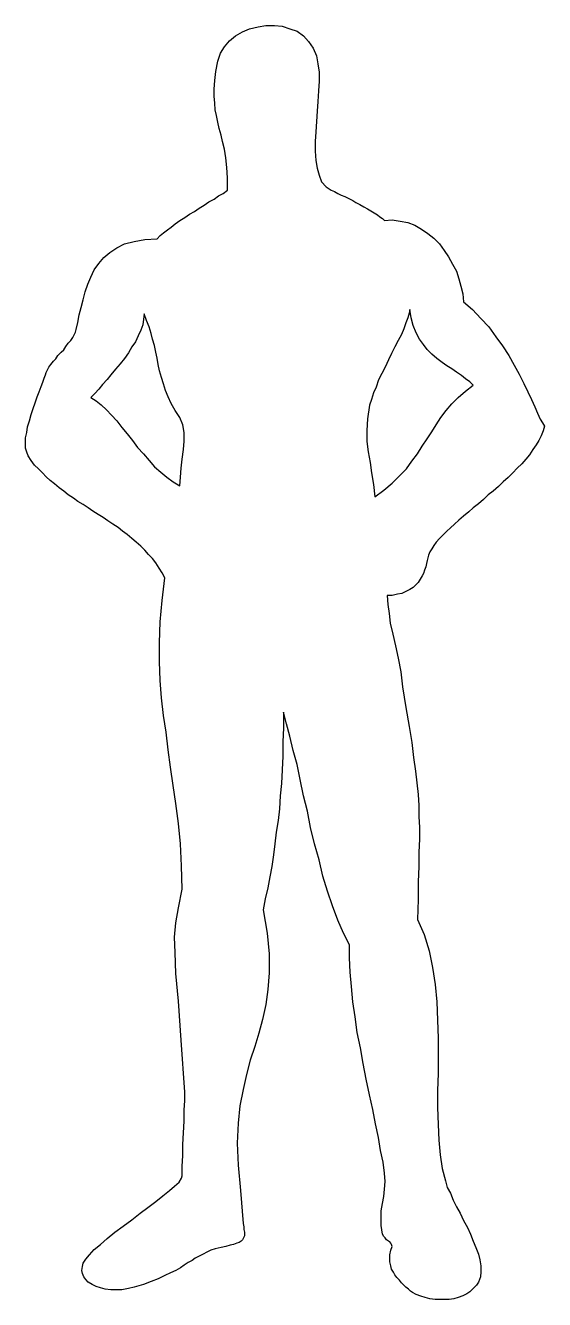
# Model space of a CAD drawing. Extents: x 113.91 to 114.62, y 36.66 to 38.41.
import ezdxf

# ---------------------------------------------------------------- set-up
doc = ezdxf.new("R2010")
doc.units = 0
doc.header["$MEASUREMENT"] = 0
doc.layers.add('GENTE', color=251, linetype='CONTINUOUS')

msp = doc.modelspace()

# ---------------------------------------------------------------- linework, layer by layer
at = {"layer": 'GENTE', "linetype": 'CONTINUOUS'}
for points in [[(114.1759, 38.3585), (114.1794, 38.3692), (114.1848, 38.378), (114.1919, 38.3861), (114.1999, 38.3932), (114.2097, 38.3985), (114.2194, 38.4029), (114.231, 38.4056), (114.2417, 38.4074), (114.2533, 38.4074), (114.2639, 38.4065), (114.2746, 38.4029), (114.2844, 38.3994), (114.2933, 38.3932), (114.3004, 38.3852), (114.3066, 38.3763), (114.311, 38.3656), (114.3128, 38.3549), (114.3146, 38.3434), (114.3146, 38.3309), (114.3137, 38.3176), (114.3128, 38.3033), (114.312, 38.29), (114.311, 38.2758), (114.3102, 38.2615), (114.3093, 38.2482), (114.3093, 38.2349), (114.3102, 38.2224), (114.312, 38.2117), (114.3146, 38.202), (114.3182, 38.1931), (114.3244, 38.1859), (114.3315, 38.1815), (114.336, 38.1797), (114.3404, 38.177), (114.3449, 38.1744), (114.3502, 38.1726), (114.3555, 38.1699), (114.3608, 38.1673), (114.3653, 38.1646), (114.3706, 38.1619), (114.376, 38.1584), (114.3813, 38.1557), (114.3858, 38.153), (114.3902, 38.1504), (114.3947, 38.1477), (114.3982, 38.145), (114.4018, 38.1424), (114.4044, 38.1397), (114.4151, 38.1406), (114.4258, 38.1388), (114.4364, 38.137), (114.4462, 38.1335), (114.4551, 38.1281), (114.464, 38.1219), (114.472, 38.1157), (114.48, 38.1077), (114.4863, 38.0988), (114.4925, 38.0899), (114.4978, 38.0801), (114.5032, 38.0703), (114.5067, 38.0597), (114.5094, 38.0499), (114.512, 38.0392), (114.5129, 38.0285), (114.5254, 38.0179), (114.5369, 38.0054), (114.5476, 37.9939), (114.5574, 37.9805), (114.5663, 37.9681), (114.5752, 37.9547), (114.5823, 37.9414), (114.5894, 37.9289), (114.5956, 37.9165), (114.601, 37.9049), (114.6063, 37.8942), (114.6107, 37.8844), (114.6143, 37.8756), (114.6179, 37.8675), (114.6214, 37.8622), (114.6241, 37.8578), (114.6223, 37.8515), (114.6197, 37.8444), (114.6161, 37.8382), (114.6125, 37.832), (114.6081, 37.8257), (114.6036, 37.8186), (114.5983, 37.8124), (114.593, 37.8062), (114.5867, 37.8), (114.5805, 37.7937), (114.5743, 37.7875), (114.5672, 37.7813), (114.5609, 37.7751), (114.5538, 37.7688), (114.5467, 37.7635), (114.5405, 37.7573), (114.5334, 37.7511), (114.5263, 37.7457), (114.5201, 37.7404), (114.5129, 37.7342), (114.5067, 37.7288), (114.5005, 37.7235), (114.4951, 37.7182), (114.4898, 37.7137), (114.4845, 37.7084), (114.48, 37.7039), (114.4756, 37.6986), (114.472, 37.6941), (114.4693, 37.6897), (114.4667, 37.6852), (114.4649, 37.6808), (114.464, 37.6772), (114.4631, 37.6737), (114.4622, 37.6692), (114.4614, 37.6648), (114.4596, 37.6603), (114.4578, 37.6559), (114.456, 37.6523), (114.4534, 37.6479), (114.4507, 37.6434), (114.4471, 37.6399), (114.4436, 37.6363), (114.4391, 37.6337), (114.4338, 37.631), (114.4284, 37.6283), (114.4222, 37.6274), (114.4151, 37.6257), (114.408, 37.6257), (114.4089, 37.6132), (114.4107, 37.6007), (114.4124, 37.5874), (114.416, 37.5723), (114.4195, 37.5563), (114.4231, 37.5394), (114.4267, 37.5207), (114.4293, 37.5002), (114.4338, 37.4718), (114.4382, 37.446), (114.4418, 37.4238), (114.4445, 37.4033), (114.4471, 37.3846), (114.4489, 37.3686), (114.4507, 37.3526), (114.4516, 37.3375), (114.4516, 37.3224), (114.4524, 37.3073), (114.4524, 37.2913), (114.4516, 37.2735), (114.4516, 37.2539), (114.4507, 37.2326), (114.4507, 37.2086), (114.4498, 37.181), (114.4587, 37.1605), (114.4658, 37.1383), (114.4703, 37.1152), (114.4738, 37.092), (114.4765, 37.068), (114.4774, 37.0431), (114.4782, 37.0182), (114.4782, 36.9942), (114.4782, 36.9702), (114.4774, 36.9462), (114.4774, 36.9231), (114.4782, 36.8999), (114.4791, 36.8786), (114.4809, 36.8581), (114.4836, 36.8395), (114.488, 36.8226), (114.4907, 36.8137), (114.4951, 36.8057), (114.4987, 36.7959), (114.5032, 36.787), (114.5085, 36.7781), (114.5129, 36.7683), (114.5183, 36.7585), (114.5227, 36.7496), (114.5263, 36.7399), (114.5298, 36.731), (114.5334, 36.7221), (114.5352, 36.7141), (114.5369, 36.7061), (114.5369, 36.698), (114.5361, 36.6909), (114.5334, 36.6838), (114.5307, 36.6794), (114.5263, 36.6749), (114.5218, 36.6705), (114.5174, 36.6678), (114.512, 36.6651), (114.5058, 36.6625), (114.4996, 36.6607), (114.4934, 36.6598), (114.4871, 36.6598), (114.48, 36.6598), (114.4738, 36.6598), (114.4667, 36.6607), (114.4605, 36.6625), (114.4542, 36.6643), (114.448, 36.6669), (114.4427, 36.6696), (114.44, 36.6714), (114.4373, 36.674), (114.4338, 36.6767), (114.4311, 36.6794), (114.4276, 36.6829), (114.4249, 36.6865), (114.4213, 36.6901), (114.4187, 36.6936), (114.4169, 36.6972), (114.4142, 36.7016), (114.4133, 36.7061), (114.4116, 36.7114), (114.4116, 36.7159), (114.4116, 36.7212), (114.4133, 36.7274), (114.4151, 36.7327), (114.4142, 36.7354), (114.4133, 36.7372), (114.4116, 36.739), (114.4098, 36.7399), (114.4071, 36.7416), (114.4053, 36.7443), (114.4035, 36.7461), (114.4018, 36.7496), (114.4, 36.7612), (114.4, 36.7719), (114.4, 36.7817), (114.4018, 36.7914), (114.4035, 36.8012), (114.4044, 36.811), (114.4053, 36.8217), (114.4044, 36.8333), (114.4027, 36.8484), (114.3991, 36.8644), (114.3964, 36.8821), (114.392, 36.9008), (114.3884, 36.9204), (114.384, 36.9408), (114.3795, 36.9622), (114.3751, 36.9835), (114.3715, 37.0049), (114.3671, 37.0262), (114.3644, 37.0476), (114.3608, 37.068), (114.3591, 37.0894), (114.3573, 37.1089), (114.3564, 37.1285), (114.3564, 37.1463), (114.3484, 37.1623), (114.3404, 37.1801), (114.3333, 37.1997), (114.3262, 37.2201), (114.3199, 37.2405), (114.3146, 37.2628), (114.3084, 37.285), (114.3031, 37.3073), (114.2986, 37.3295), (114.2933, 37.3508), (114.2888, 37.3731), (114.2844, 37.3935), (114.2791, 37.4131), (114.2746, 37.4327), (114.2701, 37.4496), (114.2657, 37.4656), (114.2657, 37.4442), (114.2648, 37.4246), (114.2648, 37.4051), (114.2639, 37.3864), (114.263, 37.3677), (114.2612, 37.3508), (114.2604, 37.3331), (114.2586, 37.3171), (114.2559, 37.301), (114.2541, 37.285), (114.2523, 37.2699), (114.2497, 37.2539), (114.247, 37.2397), (114.2444, 37.2246), (114.2408, 37.2094), (114.2381, 37.1943), (114.2435, 37.1623), (114.2461, 37.1338), (114.2461, 37.108), (114.2444, 37.0849), (114.2417, 37.0645), (114.2372, 37.044), (114.2319, 37.0253), (114.2266, 37.0067), (114.2203, 36.988), (114.215, 36.9684), (114.2106, 36.948), (114.2061, 36.9257), (114.2035, 36.9017), (114.2025, 36.8742), (114.2035, 36.8439), (114.207, 36.8092), (114.2106, 36.7639), (114.2114, 36.7594), (114.2114, 36.7559), (114.2123, 36.7523), (114.2123, 36.7496), (114.2123, 36.747), (114.2114, 36.7452), (114.2106, 36.7434), (114.2097, 36.7416), (114.2079, 36.7399), (114.2052, 36.7381), (114.2017, 36.7372), (114.1972, 36.7354), (114.1928, 36.7345), (114.1865, 36.7327), (114.1803, 36.731), (114.1723, 36.7292), (114.1661, 36.7274), (114.1608, 36.7248), (114.1554, 36.7221), (114.1501, 36.7194), (114.1448, 36.7167), (114.1403, 36.7132), (114.135, 36.7105), (114.1296, 36.7069), (114.1243, 36.7034), (114.1181, 36.6998), (114.1109, 36.6963), (114.1029, 36.6927), (114.094, 36.6883), (114.0843, 36.6847), (114.0736, 36.6803), (114.0611, 36.6767), (114.0531, 36.6749), (114.0442, 36.6732), (114.0363, 36.6732), (114.0291, 36.6732), (114.0211, 36.674), (114.0149, 36.6758), (114.0087, 36.6776), (114.0033, 36.6803), (113.998, 36.6838), (113.9944, 36.6874), (113.9918, 36.6909), (113.99, 36.6954), (113.9891, 36.6998), (113.99, 36.7052), (113.9909, 36.7096), (113.9944, 36.715), (113.9998, 36.7212), (114.006, 36.7283), (114.0149, 36.7354), (114.0238, 36.7434), (114.0345, 36.7523), (114.046, 36.7603), (114.0576, 36.7692), (114.0692, 36.7781), (114.0798, 36.7861), (114.0905, 36.7941), (114.1003, 36.8021), (114.1092, 36.8092), (114.1163, 36.8154), (114.1225, 36.8208), (114.1261, 36.8261), (114.1269, 36.8297), (114.1269, 36.8421), (114.1279, 36.8573), (114.1279, 36.8724), (114.1287, 36.8884), (114.1296, 36.9044), (114.1296, 36.9195), (114.1305, 36.9329), (114.1305, 36.9444), (114.1252, 37.0156), (114.1216, 37.0689), (114.1181, 37.1072), (114.1172, 37.1356), (114.1163, 37.157), (114.1181, 37.1765), (114.1216, 37.197), (114.1269, 37.2228), (114.1261, 37.2548), (114.1243, 37.285), (114.1216, 37.3126), (114.1181, 37.3402), (114.1145, 37.3651), (114.1109, 37.39), (114.1074, 37.414), (114.1047, 37.438), (114.1012, 37.4611), (114.0985, 37.4851), (114.0967, 37.5091), (114.0958, 37.5349), (114.0958, 37.5607), (114.0967, 37.5892), (114.0994, 37.6185), (114.1029, 37.6497), (114.0994, 37.6568), (114.095, 37.663), (114.0905, 37.6701), (114.0861, 37.6763), (114.0807, 37.6817), (114.0754, 37.6879), (114.07, 37.6932), (114.0638, 37.6986), (114.0576, 37.7039), (114.0514, 37.7093), (114.0451, 37.7137), (114.0389, 37.719), (114.0318, 37.7235), (114.0247, 37.7279), (114.0184, 37.7324), (114.0113, 37.7368), (114.0042, 37.7413), (113.998, 37.7457), (113.9909, 37.7501), (113.9838, 37.7546), (113.9776, 37.759), (113.9704, 37.7635), (113.9642, 37.7688), (113.958, 37.7733), (113.9518, 37.7786), (113.9455, 37.7831), (113.9402, 37.7884), (113.9349, 37.7937), (113.9295, 37.7991), (113.9242, 37.8044), (113.9197, 37.8106), (113.9153, 37.8169), (113.9135, 37.8222), (113.9117, 37.8275), (113.9117, 37.8346), (113.9117, 37.8418), (113.9135, 37.8489), (113.9144, 37.8569), (113.9171, 37.8649), (113.9197, 37.8738), (113.9224, 37.8818), (113.9251, 37.8898), (113.9278, 37.8978), (113.9304, 37.9049), (113.9331, 37.912), (113.9357, 37.9183), (113.9375, 37.9236), (113.9393, 37.928), (113.9402, 37.9316), (113.942, 37.9352), (113.9438, 37.9387), (113.9464, 37.9423), (113.95, 37.9467), (113.9535, 37.9503), (113.9562, 37.9547), (113.9607, 37.9592), (113.9642, 37.9627), (113.9669, 37.9671), (113.9704, 37.9716), (113.974, 37.9752), (113.9767, 37.9796), (113.9784, 37.9832), (113.9802, 37.9867), (113.9811, 37.9903), (113.9838, 38.0001), (113.9855, 38.0107), (113.9882, 38.0205), (113.9909, 38.0312), (113.9936, 38.0419), (113.9971, 38.0525), (114.0016, 38.0623), (114.006, 38.0721), (114.0122, 38.081), (114.0194, 38.089), (114.0273, 38.0961), (114.0371, 38.1024), (114.0478, 38.1077), (114.0611, 38.1112), (114.0754, 38.1139), (114.0923, 38.1148), (114.0967, 38.1193), (114.1012, 38.1228), (114.1065, 38.1272), (114.1118, 38.1308), (114.1172, 38.1353), (114.1234, 38.1397), (114.1305, 38.1441), (114.1367, 38.1486), (114.1438, 38.1522), (114.1501, 38.1566), (114.1572, 38.161), (114.1634, 38.1655), (114.1705, 38.169), (114.1767, 38.1735), (114.183, 38.177), (114.1892, 38.1815), (114.1892, 38.1984), (114.1883, 38.2126), (114.1865, 38.226), (114.1848, 38.2375), (114.1821, 38.2482), (114.1803, 38.2571), (114.1777, 38.266), (114.1759, 38.2749), (114.1741, 38.2838), (114.1723, 38.2918), (114.1714, 38.3007), (114.1705, 38.3105), (114.1705, 38.3202), (114.1714, 38.3318), (114.1732, 38.3442), (114.1759, 38.3585)], [(114.0745, 38.0117), (114.0736, 38.0046), (114.0727, 37.9966), (114.07, 37.9895), (114.0665, 37.9815), (114.0629, 37.9735), (114.0576, 37.9664), (114.0531, 37.9584), (114.0478, 37.9504), (114.0416, 37.9433), (114.0353, 37.9361), (114.0291, 37.9281), (114.0238, 37.9219), (114.0176, 37.9148), (114.0122, 37.9086), (114.0069, 37.9024), (114.0016, 37.897), (114.0087, 37.8926), (114.0158, 37.8872), (114.0229, 37.8801), (114.03, 37.873), (114.0371, 37.865), (114.0442, 37.8561), (114.0514, 37.8472), (114.0585, 37.8383), (114.0656, 37.8285), (114.0736, 37.8196), (114.0816, 37.8108), (114.0887, 37.8018), (114.0976, 37.7947), (114.1056, 37.7876), (114.1145, 37.7814), (114.1234, 37.7761), (114.1243, 37.7876), (114.1252, 37.8001), (114.1269, 37.8125), (114.1287, 37.8259), (114.1296, 37.8374), (114.1296, 37.849), (114.1279, 37.8597), (114.1234, 37.8695), (114.1172, 37.8792), (114.1118, 37.889), (114.1074, 37.8979), (114.1038, 37.9068), (114.1012, 37.9157), (114.0985, 37.9246), (114.0958, 37.9335), (114.094, 37.9424), (114.0923, 37.9512), (114.0905, 37.9593), (114.0887, 37.9682), (114.0861, 37.977), (114.0843, 37.9851), (114.0816, 37.9939), (114.078, 38.0028), (114.0745, 38.0117)], [(114.384, 37.8864), (114.3813, 37.8677), (114.3804, 37.8517), (114.3804, 37.8366), (114.3822, 37.8224), (114.3849, 37.8081), (114.3866, 37.7939), (114.3893, 37.7779), (114.3911, 37.761), (114.4035, 37.7699), (114.4151, 37.7797), (114.4249, 37.7895), (114.4347, 37.7993), (114.4418, 37.8099), (114.4498, 37.8197), (114.456, 37.8304), (114.4631, 37.8402), (114.4693, 37.8499), (114.4756, 37.8597), (114.4818, 37.8695), (114.4889, 37.8793), (114.4969, 37.8882), (114.5058, 37.8971), (114.5156, 37.906), (114.5263, 37.914), (114.5218, 37.9184), (114.5156, 37.9229), (114.5103, 37.9273), (114.5032, 37.9318), (114.4969, 37.9362), (114.4898, 37.9407), (114.4836, 37.9451), (114.4765, 37.9504), (114.4693, 37.9566), (114.4631, 37.9629), (114.4578, 37.97), (114.4524, 37.9771), (114.448, 37.986), (114.4436, 37.9958), (114.4409, 38.0065), (114.4391, 38.018), (114.4382, 38.0127), (114.4364, 38.0065), (114.4338, 37.9993), (114.4311, 37.9913), (114.4276, 37.9834), (114.4231, 37.9753), (114.4187, 37.9664), (114.4142, 37.9576), (114.4098, 37.9487), (114.4053, 37.9389), (114.4009, 37.93), (114.3964, 37.9211), (114.3929, 37.9113), (114.3893, 37.9033), (114.3866, 37.8944), (114.384, 37.8864)]]:
    msp.add_lwpolyline(points, dxfattribs=at)

doc.saveas('drawing.dxf')
